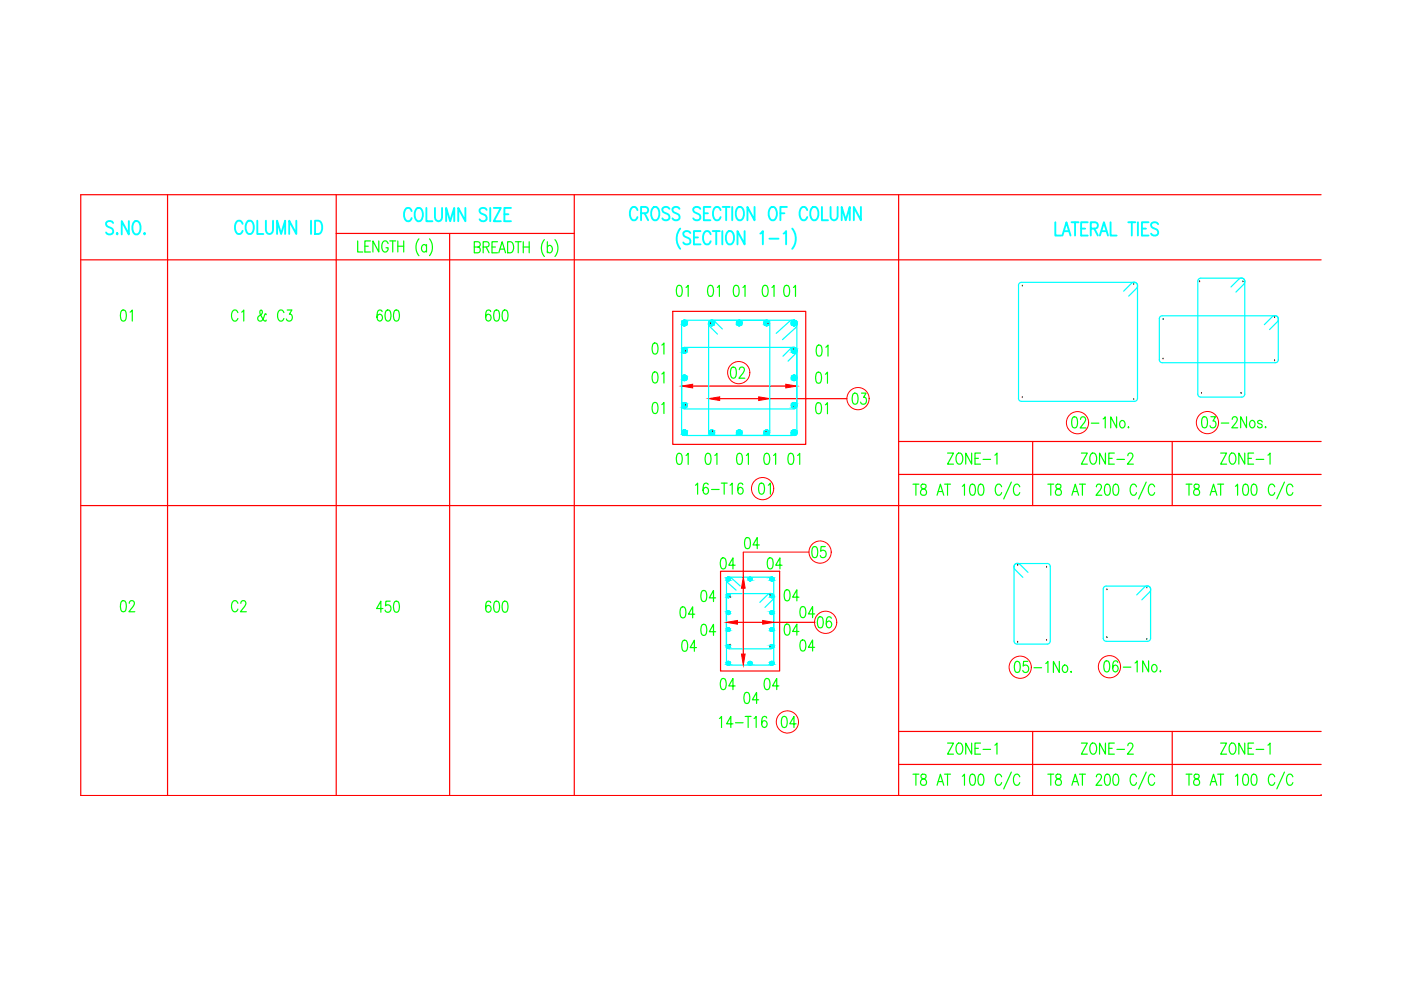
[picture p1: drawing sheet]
<svg xmlns="http://www.w3.org/2000/svg" width="297mm" height="210mm" viewBox="0 0 297 210" stroke-linecap="round" stroke-linejoin="round" font-family="sans-serif">
<defs><g id="words">
<g font-size="6.2" fill="#0ff">
<text x="84.7" y="48">COLUMN SIZE</text>
<text x="132.6" y="48">CROSS SECTION OF COLUMN</text>
<text x="49" y="50.8">COLUMN ID</text>
</g>
<g font-size="5.7" fill="#0f0">
<text x="142.5" y="64.2">01</text>
<text x="149.2" y="64.2">01</text>
<text x="154.5" y="64.2">01</text>
<text x="160.9" y="64.2">01</text>
<text x="172.2" y="76.9">01</text>
<text x="137.2" y="82.6">01</text>
<text x="172.2" y="82.6">01</text>
<text x="137.2" y="88.9">01</text>
<text x="226.5" y="92.1">02</text>
<text x="254" y="92.1">03</text>
<text x="142.5" y="99.8">01</text>
<text x="148.5" y="99.8">01</text>
<text x="155.2" y="99.8">01</text>
<text x="161.2" y="99.8">01</text>
<text x="166.2" y="99.8">01</text>
<text x="159.8" y="106.2">01</text>
<text x="147.8" y="128.8">04</text>
<text x="165.5" y="128.8">04</text>
<text x="143.2" y="132.3">04</text>
<text x="172.5" y="134.4">06</text>
<text x="143.6" y="139.3">04</text>
<text x="168.6" y="139.3">04</text>
<text x="214.1" y="143.9">05</text>
<text x="151.7" y="147.5">04</text>
<text x="161.2" y="147.5">04</text>
<text x="164.7" y="155.6">04</text>
<text x="200" y="161.2">ZONE-1</text>
<text x="228.2" y="161.2">ZONE-2</text>
<text x="257.9" y="161.2">ZONE-1</text>
</g>
<g font-size="5.7" fill="#f00">
<text x="154.2" y="81.5">02</text>
<text x="171.1" y="119.6">05</text>
</g>
<g font-size="5.3" fill="#0f0">
<text x="24.7" y="69.1">01</text>
<text x="48.3" y="69.1">C1 &amp; C3</text>
<text x="79" y="69.1">600</text>
<text x="102" y="69.1">600</text>
<text x="137.2" y="76.2">01</text>
<text x="172.2" y="88.9">01</text>
<text x="179.9" y="86.8">03</text>
<text x="200" y="99.5">ZONE-1</text>
<text x="228.2" y="99.5">ZONE-2</text>
<text x="257.9" y="99.5">ZONE-1</text>
<text x="157" y="117.5">04</text>
<text x="161.9" y="121.7">04</text>
<text x="24.7" y="130.9">02</text>
<text x="48.3" y="130.9">C2</text>
<text x="79" y="130.9">450</text>
<text x="102" y="130.9">600</text>
<text x="147.8" y="135.8">04</text>
<text x="165.5" y="135.8">04</text>
<text x="233.2" y="143.6">06</text>
<text x="237.4" y="143.6">-1No.</text>
<text x="157" y="150.3">04</text>
</g>
<text font-size="5.3" fill="#f00" x="151.7" y="121.7">04</text>
</g></defs>
<!-- layer: S-CON2 -->
<path d="M17.1 55.1h263M35.5 41.3v127.4M71.3 41.3v127.4M71.3 49.5h50.5M95.3 49.5v119.2M121.8 41.3v127.4M190.5 41.3v127.4M280.1 41.3h-263v127.4h263M142.6 66h28.2v28.2h-28.2zM17.1 107.2h263M152.8 121.1h12.5v21.2h-12.5zM280.1 168.7h.1" fill="none" stroke="#f00" stroke-width=".25"/>
<!-- layer: S_TITLE TEXT -->
<g fill="none" stroke="#0ff" stroke-width=".4">
<path d="M24 47.3a.79 .79 0 0 0-.9-.5 .79 .79 0 0 0-.6 .7l.2 .4 .9 .5a.71 .71 0 0 1 .4 .7 .71 .71 0 0 1-.6 .6h-.4l-.5-.4M24.8 49.4v.3zM27.3 46.9v2.8l-1.5-2.8v2.8M28.5 47l.2-.1a1.24 1.24 0 0 1 1.1 1.7 .84 .84 0 0 1-.5 1 .84 .84 0 0 1-1-.3 2.1 2.1 0 0 1 .2-2.3zM30.6 49.4v.3zM144.2 48.5a3.4 3.4 0 0 0 0 4.3M146.4 49.4a.8 .8 0 0 0-.9-.4 .8 .8 0 0 0-.6 .7l.2 .4 .9 .4a.7 .7 0 0 1 .4 .7 .7 .7 0 0 1-.6 .6l-.7-.1-.2-.3M147.1 50.3h.9M148.5 49h-1.4v2.8h1.4M150.7 49.7a.75 .75 0 0 0-.8-.7 .75 .75 0 0 0-.7 .7 1.76 1.76 0 0 0 .5 2.1 .78 .78 0 0 0 1-.7M151.9 49v2.8M153.1 49v2.8"/>
<path d="M154.3 49.1l.2-.1a1.24 1.24 0 0 1 1.1 1.7 .84 .84 0 0 1-.5 1 .84 .84 0 0 1-1-.3 2.09 2.09 0 0 1 .2-2.3zM157.9 49v2.8l-1.5-2.8v2.8M161.2 49.5l.5-.5v2.8M163.1 50.6h2M166.1 49.5l.6-.5v2.8M168 48.5a3.4 3.4 0 0 1 0 4.3M223.7 47.1v2.8h1.3M225.3 49.9l.8-2.8 .9 2.8M225.6 49h1M227.2 47.1h1.5M227.9 47.1v2.8M229.2 48.5h.9"/>
<path d="M230.6 47.1h-1.4v2.8h1.4M231.3 48.5h.9a.68 .68 0 0 0 .6-.7 .68 .68 0 0 0-.6-.7h-.9v2.8M232 48.5l.8 1.4M233.2 49.9l.9-2.8 .8 2.8M233.5 49h1.1M235.5 47.1v2.8h1.2M239.2 47.1h1.5M240 47.1v2.8M241.3 47.1v2.8M242.1 48.5h.9M243.5 47.1h-1.4v2.8h1.4M245.6 47.5a.8 .8 0 0 0-.9-.4 .8 .8 0 0 0-.7 .7l.3 .4 .8 .4a.7 .7 0 0 1 .5 .7 .7 .7 0 0 1-.6 .6l-.7-.1-.3-.3"/>
</g>
<!-- layer: S-ANNO-TEXT-T250 -->
<g fill="none" stroke="#0f0" stroke-width=".25">
<path d="M75.8 51.1v2.3h1.1M77.4 52.2h.7M78.5 51.1h-1.1v2.3h1.1M80.3 51.1v2.3l-1.2-2.3v2.3M82.3 51.6a.63 .63 0 0 0-.6-.5 .63 .63 0 0 0-.7 .5v1.3a.65 .65 0 0 0 .9 .5 .65 .65 0 0 0 .4-.9h-.5M82.6 51.1h1.3M83.3 51.1v2.3M84.3 52.2h1.3M84.3 51.1v2.3M85.6 51.1v2.3M88.8 50.6a2.84 2.84 0 0 0 0 3.6M90.4 52.2l-.1-.2a.76 .76 0 0 0-1 .5 .76 .76 0 0 0 .5 .9h.3l.3-.3"/>
<path d="M90.4 51.9v1.5M91.1 50.6a2.84 2.84 0 0 1 0 3.6M100.6 52.4h.8a.57 .57 0 0 0 .4-.6 .57 .57 0 0 0-.4-.5h-.8v2.3h.8a.63 .63 0 0 0 .4-.6 .63 .63 0 0 0-.4-.6M102.4 52.4h.8a.57 .57 0 0 0 .5-.6 .57 .57 0 0 0-.5-.5h-.8v2.3M103.1 52.4l.6 1.2M104.3 52.4h.7M105.5 51.3h-1.2v2.3h1.2M105.8 53.6l.7-2.3 .7 2.3M106 52.8h.9M107.6 51.3h.7a1.38 1.38 0 0 1 0 2.3h-.7zM109.2 51.3h1.3M109.9 51.3v2.3"/>
<path d="M110.9 52.4h1.3M110.9 51.3v2.3M112.2 51.3v2.3M115.4 50.8a2.84 2.84 0 0 0 0 3.6M116 52.4l.2-.2a.75 .75 0 0 1 .9 .3 .75 .75 0 0 1-.3 1 .5 .5 0 0 1-.8-.2M116 51.3v2.3M117.7 50.8a2.84 2.84 0 0 1 0 3.6M168.2 60.9l.5-.4v2.4M233.9 88.8l.4-.4v2.3M236.7 88.4v2.3l-1.2-2.3v2.3M237.6 89.3a.5 .5 0 0 1 .8 .2 .72 .72 0 0 1 .1 .9 .72 .72 0 0 1-.9 .2 .94 .94 0 0 1 0-1.3zM239.3 90.5v.2z"/>
<path d="M261.3 88.9l.3-.5h.4l.2 .2a.87 .87 0 0 1-.1 1l-.9 1.1h1.2M264.3 88.4v2.3l-1.3-2.3v2.3M265.2 89.3a.76 .76 0 0 1 1 .5 .76 .76 0 0 1-.6 .9 .8 .8 0 0 1-.7-.6 .8 .8 0 0 1 .3-.8zM267.6 89.5a.52 .52 0 0 0-.5-.4 .52 .52 0 0 0-.5 .4l.3 .3 .4 .1a.44 .44 0 0 1 .2 .7 .58 .58 0 0 1-.9-.2M268.3 90.5v.2zM147.5 102.9l.4-.5v2.4M150.1 102.8a.5 .5 0 0 0-.8-.3 1.59 1.59 0 0 0 .3 2.3 .69 .69 0 0 0 .6-.8 .69 .69 0 0 0-.9-.6l-.2 .6M150.9 103.8h1.6M152.9 102.4h1.3M153.5 102.4v2.4M154.8 102.9l.4-.5v2.4M157.5 102.8a.51 .51 0 0 0-.8-.3 1.6 1.6 0 0 0 .2 2.3 .69 .69 0 0 0 .7-.8 .69 .69 0 0 0-.9-.6l-.3 .6"/>
<path d="M193.6 102.7h1.2M194.2 102.7v2.3M195.4 102.8a.53 .53 0 0 0 .1 .8 .74 .74 0 0 1 .9 .6 .74 .74 0 0 1-.8 .8 .77 .77 0 0 1-.4-.9 .77 .77 0 0 1 .9-.5 .53 .53 0 0 0 .2-.8l-.3-.1zM198.7 105l.7-2.3 .7 2.3M198.9 104.2h.9M200.3 102.7h1.2M200.9 102.7v2.3M204 103.1l.5-.4v2.3M205.8 102.8l.5-.1a1.4 1.4 0 0 1 .4 1.9l-.2 .3-.4 .1a1.38 1.38 0 0 1-.4-1.9zM207.6 102.8l.5-.1a1.4 1.4 0 0 1 .4 1.9l-.2 .3-.4 .1a1.38 1.38 0 0 1-.5-1.9zM212.4 103.2a.63 .63 0 0 0-.7-.6 .63 .63 0 0 0-.6 .6v1.2a.63 .63 0 0 0 .6 .6 .63 .63 0 0 0 .7-.6M214.4 102.2l-1.6 3.6"/>
<path d="M216.2 103.2a.69 .69 0 0 0-.8-.5 .69 .69 0 0 0-.5 .9v.5a.69 .69 0 0 0 .5 .9 .69 .69 0 0 0 .8-.6M222.2 102.7h1.2M222.8 102.7v2.3M224 102.8a.53 .53 0 0 0 .1 .8 .74 .74 0 0 1 .9 .6 .74 .74 0 0 1-.8 .8 .77 .77 0 0 1-.4-.9 .77 .77 0 0 1 .9-.5 .53 .53 0 0 0 .1-.8l-.2-.1zM227.3 105l.7-2.3 .7 2.3M227.5 104.2h.9M228.9 102.7h1.2M229.5 102.7v2.3M232.5 103.2v-.3l.3-.2h.4l.2 .2a.88 .88 0 0 1-.1 1l-.9 1.1h1.2M234.4 102.8l.5-.1a1.4 1.4 0 0 1 .4 1.9l-.2 .3-.4 .1a1.38 1.38 0 0 1-.5-1.9zM236.2 102.8l.5-.1a1.4 1.4 0 0 1 .4 1.9l-.2 .3-.4 .1a1.38 1.38 0 0 1-.5-1.9zM241 103.2a.63 .63 0 0 0-.7-.6 .63 .63 0 0 0-.6 .6v1.2a.63 .63 0 0 0 .6 .6 .63 .63 0 0 0 .7-.6"/>
<path d="M243 102.2l-1.6 3.6M244.8 103.2a.69 .69 0 0 0-.8-.5 .69 .69 0 0 0-.5 .9v.5a.69 .69 0 0 0 .5 .9 .69 .69 0 0 0 .8-.6M251.5 102.7h1.2M252.1 102.7v2.3M253.3 102.8a.53 .53 0 0 0 .1 .8 .74 .74 0 0 1 .9 .6 .74 .74 0 0 1-.8 .8 .77 .77 0 0 1-.4-.9 .77 .77 0 0 1 .9-.5 .53 .53 0 0 0 .2-.8l-.3-.1zM256.6 105l.7-2.3 .7 2.3M256.8 104.2h.9M258.2 102.7h1.2M258.8 102.7v2.3M261.9 103.1l.5-.4v2.3M263.7 102.8l.5-.1a1.4 1.4 0 0 1 .4 1.9l-.2 .3-.4 .1a1.38 1.38 0 0 1-.4-1.9zM265.5 102.8l.5-.1a1.4 1.4 0 0 1 .4 1.9l-.2 .3-.4 .1a1.38 1.38 0 0 1-.5-1.9z"/>
<path d="M270.3 103.2a.63 .63 0 0 0-.7-.6 .63 .63 0 0 0-.6 .6v1.2a.63 .63 0 0 0 .6 .6 .63 .63 0 0 0 .7-.6M272.3 102.2l-1.6 3.6M274.1 103.2a.69 .69 0 0 0-.8-.5 .69 .69 0 0 0-.5 .9v.5a.69 .69 0 0 0 .5 .9 .69 .69 0 0 0 .8-.6M169.9 128.7l.4-.1a1.38 1.38 0 0 1 .5 1.9l-.2 .3-.5 .2a1.38 1.38 0 0 1-.4-2zM152.5 152.3l.5-.4v2.3M155.4 153.5h-1.3l.8-1.6v2.3M155.9 153.2h1.7M158.6 151.9v2.3M159.9 152.3l.4-.4v2.3M162.6 152.2l-.1-.2-.5-.1a1.25 1.25 0 0 0-.5 1.6l.3 .6a.66 .66 0 0 0 .9-.6 .66 .66 0 0 0-.9-.6l-.3 .6M221.7 140.7l.5-.5v2.4M224.6 140.2v2.4l-1.3-2.4v2.4"/>
<path d="M225.5 141.1a.76 .76 0 0 1 1 .5 .76 .76 0 0 1-.6 1 .8 .8 0 0 1-.7-.6 .8 .8 0 0 1 .3-.9zM227.1 142.4v.2zM193.6 164.1h1.2M194.2 164.1v2.4M195.4 164.3a.53 .53 0 0 0 .1 .7 .74 .74 0 0 1 .9 .7 .74 .74 0 0 1-.8 .8 .77 .77 0 0 1-.4-.9 .77 .77 0 0 1 .9-.6 .53 .53 0 0 0 .2-.7l-.3-.2zM198.7 166.5l.7-2.4 .7 2.4M198.9 165.7h.9M200.3 164.1h1.2M200.9 164.1v2.4M204 164.6l.5-.5v2.4M205.8 164.3l.5-.2a1.38 1.38 0 0 1 .4 1.9l-.2 .4-.4 .1a1.38 1.38 0 0 1-.4-1.9zM207.6 164.3l.5-.2a1.38 1.38 0 0 1 .4 1.9l-.2 .4-.4 .1a1.38 1.38 0 0 1-.5-1.9z"/>
<path d="M212.4 164.7a.63 .63 0 0 0-.7-.6 .63 .63 0 0 0-.6 .6v1.2a.63 .63 0 0 0 .6 .6 .63 .63 0 0 0 .7-.6M214.4 163.7l-1.6 3.6M216.2 164.7a.69 .69 0 0 0-.8-.5 .69 .69 0 0 0-.5 .8v.6a.69 .69 0 0 0 .5 .9 .69 .69 0 0 0 .8-.6M222.2 164.1h1.2M222.8 164.1v2.4M224 164.3a.53 .53 0 0 0 .1 .7 .74 .74 0 0 1 .9 .7 .74 .74 0 0 1-.8 .8 .77 .77 0 0 1-.4-.9 .77 .77 0 0 1 .9-.6 .53 .53 0 0 0 .1-.7l-.2-.2zM227.3 166.5l.7-2.4 .7 2.4M227.5 165.7h.9M228.9 164.1h1.2M229.5 164.1v2.4M232.5 164.7v-.3l.3-.3h.4l.2 .3a.86 .86 0 0 1-.1 1l-.9 1.1h1.2M234.4 164.3l.5-.2a1.38 1.38 0 0 1 .4 1.9l-.2 .4-.4 .1a1.38 1.38 0 0 1-.5-1.9z"/>
<path d="M236.2 164.3l.5-.2a1.38 1.38 0 0 1 .4 1.9l-.2 .4-.4 .1a1.38 1.38 0 0 1-.5-1.9zM241 164.7a.63 .63 0 0 0-.7-.6 .63 .63 0 0 0-.6 .6v1.2a.63 .63 0 0 0 .6 .6 .63 .63 0 0 0 .7-.6M243 163.7l-1.6 3.6M244.8 164.7a.69 .69 0 0 0-.8-.5 .69 .69 0 0 0-.5 .8v.6a.69 .69 0 0 0 .5 .9 .69 .69 0 0 0 .8-.6M251.5 164.1h1.2M252.1 164.1v2.4M253.3 164.3a.53 .53 0 0 0 .1 .7 .74 .74 0 0 1 .9 .7 .74 .74 0 0 1-.8 .8 .77 .77 0 0 1-.4-.9 .77 .77 0 0 1 .9-.6 .53 .53 0 0 0 .2-.7l-.3-.2zM256.6 166.5l.7-2.4 .7 2.4M256.8 165.7h.9M258.2 164.1h1.2M258.8 164.1v2.4M261.9 164.6l.5-.5v2.4"/>
<path d="M263.7 164.3l.5-.2a1.38 1.38 0 0 1 .4 1.9l-.2 .4-.4 .1a1.38 1.38 0 0 1-.4-1.9zM265.5 164.3l.5-.2a1.38 1.38 0 0 1 .4 1.9l-.2 .4-.4 .1a1.38 1.38 0 0 1-.5-1.9zM270.3 164.7a.63 .63 0 0 0-.7-.6 .63 .63 0 0 0-.6 .6v1.2a.63 .63 0 0 0 .6 .6 .63 .63 0 0 0 .7-.6M272.3 163.7l-1.6 3.6M274.1 164.7a.69 .69 0 0 0-.8-.5 .69 .69 0 0 0-.5 .8v.6a.69 .69 0 0 0 .5 .9 .69 .69 0 0 0 .8-.6"/>
</g>
<!-- layer: MISC -->
<path d="M190.5 93.6h89.6M218.9 93.6v13.6M248.5 93.6v13.6M190.5 100.6h89.6M190.5 155.1h89.6M218.9 155.1v13.6M248.5 155.1v13.6M190.5 162.1h89.6" fill="none" stroke="#f00" stroke-width=".25"/>
<!-- layer: S-REIN -->
<g fill="none" stroke="#0ff" stroke-width=".25">
<path d="M240 60a.76 .76 0 0 1 1 .1 .76 .76 0 0 1 0 .9M240 60l-1.8 1.7M254.1 59.2l.5-.2h8.7a.63 .63 0 0 1 .6 .6v24a.63 .63 0 0 1-.6 .6h-8.7a.63 .63 0 0 1-.6-.6v-24zM144.8 68.2l.7-.3h22.5a.94 .94 0 0 1 .9 .9v22.6a.96 .96 0 0 1-.9 .9h-22.6a.94 .94 0 0 1-.9-.9v-22.6zM145.2 73.6a.63 .63 0 0 0-.7 .7v11.8a.63 .63 0 0 0 .7 .6h23.1a.63 .63 0 0 0 .6-.6M145.2 73.7h23.1M150.3 69.1l1.8 1.7M150.3 69.1a.76 .76 0 0 1 .1-1 .76 .76 0 0 1 1-.1l1.8 1.8M150.9 67.9a.61 .61 0 0 0-.7 .6v23.2a.63 .63 0 0 0 .7 .6M162.6 67.9a.65 .65 0 0 1 .6 .6v23.2a.63 .63 0 0 1-.6 .6M164.6 70.7l2.8-2.5a.94 .94 0 0 1 1.3 0 .94 .94 0 0 1 0 1.3l-2.8 2.5M166 75.5l1.8-1.7a.76 .76 0 0 1 1 0 .76 .76 0 0 1 0 1l-1.7 1.8"/>
<path d="M168.3 73.6a.63 .63 0 0 1 .6 .7M216.1 60.1l.5-.2h23.9a.63 .63 0 0 1 .7 .6v24a.63 .63 0 0 1-.7 .6h-23.9a.61 .61 0 0 1-.7-.6v-24zM241 61.1l-1.7 1.7M246 67.1l.4-.2h24a.63 .63 0 0 1 .6 .7v8.7a.63 .63 0 0 1-.6 .6h-24a.61 .61 0 0 1-.6-.6v-8.7zM261 60.8l1.7-1.7a.76 .76 0 0 1 1 .1 .76 .76 0 0 1 .1 1l-1.8 1.7M268.1 68.8l1.7-1.7a.76 .76 0 0 1 1 0 .76 .76 0 0 1 .1 1l-1.7 1.8M215.2 119.7l.4-.2h6.4a.63 .63 0 0 1 .7 .6v15.8a.63 .63 0 0 1-.7 .7h-6.4a.63 .63 0 0 1-.6-.7v-15.8zM216.2 119.6a.76 .76 0 0 0-1 .1 .76 .76 0 0 0-.1 1M216.2 119.6l1.7 1.8M154 123v17.4a.63 .63 0 0 0 .6 .6h8.8a.63 .63 0 0 0 .6-.6v-17.4M154.2 123.4l1.9 1.7M154.6 125.9h8.8a.63 .63 0 0 1 .6 .6"/>
<path d="M154.7 122.4h8.7M155.1 122.6l1.8 1.6M162.9 126a.76 .76 0 0 1 1 0 .76 .76 0 0 1 0 1M162.9 126l-1.8 1.7M163.9 127l-1.7 1.8M164 136.9a.63 .63 0 0 1-.6 .7h-8.8M215.1 120.7l1.8 1.7M234.1 124.4l.4-.1h8.8a.63 .63 0 0 1 .6 .6v10.4a.65 .65 0 0 1-.6 .7h-8.8a.63 .63 0 0 1-.6-.7v-10.4zM242.8 124.4l-1.8 1.7M242.8 124.4a.76 .76 0 0 1 1 .1 .76 .76 0 0 1 0 .9l-1.7 1.8"/>
<circle cx="145.1" cy="74.3" r=".59"/>
<circle cx="145.1" cy="68.5" r=".59"/>
<circle cx="150.9" cy="68.5" r=".59"/>
<circle cx="156.7" cy="68.5" r=".59"/>
<circle cx="162.5" cy="68.5" r=".59"/>
<circle cx="168.4" cy="68.5" r=".59"/>
<circle cx="168.4" cy="74.3" r=".59"/>
<circle cx="145.1" cy="91.7" r=".59"/>
<circle cx="145.1" cy="85.9" r=".59"/>
<circle cx="145.1" cy="80.1" r=".59"/>
<circle cx="150.9" cy="91.7" r=".59"/>
<circle cx="156.7" cy="91.7" r=".59"/>
<circle cx="162.5" cy="91.7" r=".59"/>
<circle cx="168.4" cy="80.1" r=".59"/>
<circle cx="168.4" cy="91.7" r=".59"/>
<circle cx="168.4" cy="85.9" r=".59"/>
<circle cx="159" cy="122.8" r=".4"/>
<circle cx="163.7" cy="126.3" r=".4"/>
<circle cx="163.7" cy="129.9" r=".4"/>
<circle cx="163.7" cy="133.5" r=".4"/>
<circle cx="163.7" cy="137" r=".4"/>
<circle cx="154.4" cy="140.6" r=".4"/>
<circle cx="159" cy="140.6" r=".4"/>
<circle cx="163.7" cy="140.6" r=".4"/>
</g>
<!-- layer: 0 -->
<g fill="none" stroke="#000" stroke-width=".21">
<path d="M254.4 59.8h.1M263.5 59.8h.1M145.3 74.4h.1M150.6 68.7h.1M162.8 68.7h.1M168.2 74h.1M216.7 60.6h.1M240.4 60.3h.1M246.6 76.1h.1M246.6 67.7h.1M270.2 76.5h.1M270.2 67.3h.1"/>
<path d="M145.3 85.9h.1M151 91.5h.1M162.4 91.5h.1M168.2 86.3h.1M216.7 84.3h.1M240.4 84.7h.1M254.7 83.4h.1M263.1 83.4h.1M215.8 119.9h.1M163.3 137.2h.1M163.3 126.3h.1M215.8 136.2h.1"/>
<path d="M221.9 135.8h.1M221.9 120.3h.1M234.7 135.2h.1M234.7 125h.1M243.2 135.6h.1M243.2 124.7h.1"/>
</g>
<!-- layer: S-ANNO-DIMS -->
<path d="M146.9 81.9h19.7M152.6 84.5h8.3M163.2 84.5h16.4M156.4 131.9h5.3M157.6 124.7v14M164 131.9h8.8" fill="none" stroke="#f00" stroke-width=".25"/>
<g fill="#f00" stroke="#f00" stroke-width=".21">
<path d="M144.5 81.9l2.4-.4v.8z"/>
<path d="M166.6 81.5l2.3 .4-2.3 .4z"/>
<path d="M150.2 84.5l2.4-.4v.8z"/>
<path d="M160.9 84.1l2.3 .4-2.3 .4z"/>
<path d="M157.2 138.7h.8l-.4 2.3z"/>
<path d="M157.6 122.4l.4 2.3h-.8z"/>
<path d="M154 131.9l2.4-.3v.7z"/>
<path d="M161.7 131.6l2.3 .3-2.3 .4z"/>
</g>
<!-- layer: S-REIN -->
<g fill="#0ff" stroke="#0ff" stroke-width=".21">
<path d="M145.1 67.9h.2zM144.9 67.9h.4z"/>
<path d="M144.9 67.9l.5 .1zM144.8 68h.6z"/>
<path d="M144.8 68h.7zM144.7 68h.8z"/>
<path d="M144.7 68l.8 .1zM144.7 68.1h.8z"/>
<path d="M144.7 68.1l.9 .1zM144.7 68.1l.9 .1h-1z"/>
<path d="M144.6 68.2l1 .1zM144.6 68.2l1 .1h-1z"/>
<path d="M144.6 68.3l1.1 .1zM144.6 68.3l1.1 .1z"/>
<path d="M144.5 68.4l1.2 .1v-.1zM144.5 68.4l1.2 .1h-1.2z"/>
<path d="M144.5 68.5h1.2zM144.5 68.5l1.2 .1z"/>
<path d="M144.5 68.6h1.2zM144.5 68.6l1.1 .1z"/>
<path d="M144.6 68.7h1zM144.6 68.7l1 .1z"/>
<path d="M144.6 68.8h1zM144.6 68.8l.9 .1z"/>
<path d="M144.7 68.9h.8zM144.7 68.9l.8 .1z"/>
<path d="M144.7 69h.8zM144.7 69h.7z"/>
<path d="M144.8 69h.6zM144.8 69l.5 .1z"/>
<path d="M144.9 69.1h.4zM144.9 69.1h.3z"/>
<path d="M150.9 67.9h.2zM150.8 67.9h.3z"/>
<path d="M150.8 67.9l.4 .1zM150.7 68h.5z"/>
<path d="M150.7 68h.6zM150.6 68h.7z"/>
<path d="M150.6 68l.7 .1zM150.5 68.1h.8z"/>
<path d="M150.5 68.1l.9 .1zM150.5 68.1l.9 .1z"/>
<path d="M150.4 68.2l1.1 .1zM150.4 68.2l1.1 .1h-1.1z"/>
<path d="M150.4 68.3l1.1 .1zM150.4 68.3l1.1 .1z"/>
<path d="M150.3 68.4l1.2 .1v-.1zM150.3 68.4l1.2 .1h-1.2z"/>
<path d="M150.3 68.5h1.2zM150.3 68.5l1.2 .1z"/>
<path d="M150.3 68.6h1.2zM150.3 68.6l1.2 .1z"/>
<path d="M150.4 68.7h1.1zM150.4 68.7l1 .1z"/>
<path d="M150.4 68.8h1zM150.4 68.8l.9 .1z"/>
<path d="M150.5 68.9h.8zM150.5 68.9l.8 .1z"/>
<path d="M150.6 69h.7zM150.6 69h.6z"/>
<path d="M150.7 69h.5zM150.7 69l.4 .1z"/>
<path d="M150.8 69.1h.3zM150.8 69.1h.2z"/>
<path d="M156.7 67.9h.2zM156.6 67.9h.3z"/>
<path d="M156.6 67.9l.4 .1zM156.5 68h.5z"/>
<path d="M156.5 68h.6zM156.4 68h.7z"/>
<path d="M156.4 68l.8 .1zM156.3 68.1h.9z"/>
<path d="M156.3 68.1l.9 .1zM156.3 68.1l.9 .1h-1z"/>
<path d="M156.2 68.2l1.1 .1zM156.2 68.2l1.1 .1h-1.1z"/>
<path d="M156.2 68.3l1.1 .1zM156.2 68.3l1.1 .1z"/>
<path d="M156.2 68.4l1.1 .1v-.1zM156.2 68.4l1.1 .1h-1.2z"/>
<path d="M156.1 68.5h1.2zM156.1 68.5l1.2 .1z"/>
<path d="M156.2 68.6h1.1zM156.2 68.6l1.1 .1z"/>
<path d="M156.2 68.7h1.1zM156.2 68.7l1 .1z"/>
<path d="M156.2 68.8h1zM156.2 68.8l1 .1z"/>
<path d="M156.3 68.9h.9zM156.3 68.9l.8 .1z"/>
<path d="M156.4 69h.7zM156.4 69h.6z"/>
<path d="M156.5 69h.5zM156.5 69l.4 .1z"/>
<path d="M156.6 69.1h.3zM156.6 69.1h.2z"/>
<path d="M162.5 67.9h.2zM162.4 67.9h.3z"/>
<path d="M162.4 67.9l.4 .1zM162.3 68h.5z"/>
<path d="M162.3 68h.6zM162.2 68h.7z"/>
<path d="M162.2 68l.8 .1zM162.1 68.1h.9z"/>
<path d="M162.1 68.1l.9 .1zM162.1 68.1l.9 .1z"/>
<path d="M162 68.2l1.1 .1zM162 68.2l1.1 .1h-1.1z"/>
<path d="M162 68.3l1.1 .1zM162 68.3l1.1 .1z"/>
<path d="M162 68.4l1.1 .1v-.1zM162 68.4l1.1 .1h-1.1z"/>
<path d="M162 68.5h1.1zM162 68.5l1.1 .1z"/>
<path d="M162 68.6h1.1zM162 68.6l1.1 .1z"/>
<path d="M162 68.7h1.1zM162 68.7l1 .1z"/>
<path d="M162 68.8h1zM162 68.8l1 .1z"/>
<path d="M162.1 68.9h.9zM162.1 68.9l.8 .1z"/>
<path d="M162.2 69h.7zM162.2 69h.6z"/>
<path d="M162.3 69h.5zM162.3 69l.4 .1z"/>
<path d="M162.4 69.1h.3zM162.4 69.1h.2z"/>
<path d="M168.3 67.9h.2zM168.2 67.9h.3z"/>
<path d="M168.2 67.9l.4 .1zM168.1 68h.5z"/>
<path d="M168.1 68h.6zM168 68h.7z"/>
<path d="M168 68l.8 .1zM167.9 68.1h.9z"/>
<path d="M167.9 68.1l1 .1zM167.9 68.1l1 .1h-1z"/>
<path d="M167.9 68.2l1 .1zM167.9 68.2l1 .1h-1.1z"/>
<path d="M167.8 68.3l1.1 .1zM167.8 68.3l1.1 .1z"/>
<path d="M167.8 68.4l1.1 .1v-.1zM167.8 68.4l1.1 .1h-1.1z"/>
<path d="M167.8 68.5h1.1zM167.8 68.5l1.1 .1z"/>
<path d="M167.8 68.6h1.1zM167.8 68.6l1.1 .1z"/>
<path d="M167.8 68.7h1.1zM167.8 68.7l1.1 .1z"/>
<path d="M167.9 68.8h1zM167.9 68.8l.9 .1z"/>
<path d="M167.9 68.9h.9zM167.9 68.9l.8 .1z"/>
<path d="M168 69h.7zM168 69h.6z"/>
<path d="M168.1 69h.5zM168.1 69l.4 .1z"/>
<path d="M168.2 69.1h.3zM168.2 69.1h.2z"/>
<path d="M145.1 91.2h.2zM144.9 91.2h.4z"/>
<path d="M144.9 91.2h.5zM144.8 91.2h.6z"/>
<path d="M144.8 91.2l.7 .1zM144.7 91.3h.8z"/>
<path d="M144.7 91.3l.8 .1zM144.7 91.4h.8z"/>
<path d="M144.7 91.4h.9zM144.7 91.4h.9h-1z"/>
<path d="M144.6 91.4l1 .1zM144.6 91.4l1 .1z"/>
<path d="M144.6 91.5l1.1 .1zM144.6 91.5l1.1 .1h-1.2z"/>
<path d="M144.5 91.6l1.2 .1zM144.5 91.6l1.2 .1h-1.2z"/>
<path d="M144.5 91.7l1.2 .2v-.2zM144.5 91.7l1.2 .2h-1.2z"/>
<path d="M144.5 91.9h1.2zM144.5 91.9l1.1 .1z"/>
<path d="M144.6 92h1zM144.6 92l1 .1z"/>
<path d="M144.6 92.1h1zM144.6 92.1h.9z"/>
<path d="M144.7 92.1h.8zM144.7 92.1l.8 .1z"/>
<path d="M144.7 92.2h.8zM144.7 92.2l.7 .1z"/>
<path d="M144.8 92.3h.6zM144.8 92.3h.5z"/>
<path d="M144.9 92.3h.4zM144.9 92.3h.3z"/>
<path d="M150.9 91.2h.2zM150.8 91.2h.3z"/>
<path d="M150.8 91.2h.4zM150.7 91.2h.5z"/>
<path d="M150.7 91.2l.6 .1zM150.6 91.3h.7z"/>
<path d="M150.6 91.3l.7 .1zM150.5 91.4h.8z"/>
<path d="M150.5 91.4h.9zM150.5 91.4h.9z"/>
<path d="M150.4 91.4l1.1 .1zM150.4 91.4l1.1 .1h-1.1z"/>
<path d="M150.4 91.5l1.1 .1zM150.4 91.5l1.1 .1h-1.2z"/>
<path d="M150.3 91.6l1.2 .1zM150.3 91.6l1.2 .1h-1.2z"/>
<path d="M150.3 91.7l1.2 .2v-.2zM150.3 91.7l1.2 .2h-1.2z"/>
<path d="M150.3 91.9h1.2zM150.3 91.9l1.2 .1z"/>
<path d="M150.4 92h1.1zM150.4 92l1 .1z"/>
<path d="M150.4 92.1h1zM150.4 92.1h.9z"/>
<path d="M150.5 92.1h.8zM150.5 92.1l.8 .1z"/>
<path d="M150.6 92.2h.7zM150.6 92.2l.6 .1z"/>
<path d="M150.7 92.3h.5zM150.7 92.3h.4z"/>
<path d="M150.8 92.3h.3zM150.8 92.3h.2z"/>
<path d="M156.7 91.2h.2zM156.6 91.2h.3z"/>
<path d="M156.6 91.2h.4zM156.5 91.2h.5z"/>
<path d="M156.5 91.2l.6 .1zM156.4 91.3h.7z"/>
<path d="M156.4 91.3l.8 .1zM156.3 91.4h.9z"/>
<path d="M156.3 91.4h.9zM156.3 91.4h.9h-1z"/>
<path d="M156.2 91.4l1.1 .1zM156.2 91.4l1.1 .1z"/>
<path d="M156.2 91.5l1.1 .1zM156.2 91.5l1.1 .1h-1.1z"/>
<path d="M156.2 91.6l1.1 .1zM156.2 91.6l1.1 .1h-1.2z"/>
<path d="M156.1 91.7l1.2 .2v-.2zM156.1 91.7l1.2 .2h-1.1z"/>
<path d="M156.2 91.9h1.1zM156.2 91.9l1.1 .1z"/>
<path d="M156.2 92h1.1zM156.2 92l1 .1z"/>
<path d="M156.2 92.1h1zM156.2 92.1h1z"/>
<path d="M156.3 92.1h.9zM156.3 92.1l.8 .1z"/>
<path d="M156.4 92.2h.7zM156.4 92.2l.6 .1z"/>
<path d="M156.5 92.3h.5zM156.5 92.3h.4z"/>
<path d="M156.6 92.3h.3zM156.6 92.3h.2z"/>
<path d="M162.5 91.2h.2zM162.4 91.2h.3z"/>
<path d="M162.4 91.2h.4zM162.3 91.2h.5z"/>
<path d="M162.3 91.2l.6 .1zM162.2 91.3h.7z"/>
<path d="M162.2 91.3l.8 .1zM162.1 91.4h.9z"/>
<path d="M162.1 91.4h.9zM162.1 91.4h.9z"/>
<path d="M162 91.4l1.1 .1zM162 91.4l1.1 .1h-1.1z"/>
<path d="M162 91.5l1.1 .1zM162 91.5l1.1 .1h-1.1z"/>
<path d="M162 91.6l1.1 .1zM162 91.6l1.1 .1h-1.1z"/>
<path d="M162 91.7l1.1 .2v-.2zM162 91.7l1.1 .2h-1.1z"/>
<path d="M162 91.9h1.1zM162 91.9l1.1 .1z"/>
<path d="M162 92h1.1zM162 92l1 .1z"/>
<path d="M162 92.1h1zM162 92.1h1z"/>
<path d="M162.1 92.1h.9zM162.1 92.1l.8 .1z"/>
<path d="M162.2 92.2h.7zM162.2 92.2l.6 .1z"/>
<path d="M162.3 92.3h.5zM162.3 92.3h.4z"/>
<path d="M162.4 92.3h.3zM162.4 92.3h.2z"/>
<path d="M168.3 91.2h.2zM168.2 91.2h.3z"/>
<path d="M168.2 91.2h.4zM168.1 91.2h.5z"/>
<path d="M168.1 91.2l.6 .1zM168 91.3h.7z"/>
<path d="M168 91.3l.8 .1zM168 91.3l.8 .1z"/>
<path d="M167.9 91.4h1zM167.9 91.4h1h-1z"/>
<path d="M167.9 91.4l1 .1zM167.9 91.4l1 .1z"/>
<path d="M167.8 91.5l1.1 .1zM167.8 91.5l1.1 .1h-1.1z"/>
<path d="M167.8 91.6l1.1 .1zM167.8 91.6l1.1 .1h-1.1z"/>
<path d="M167.8 91.7l1.1 .2v-.2zM167.8 91.7l1.1 .2h-1.1z"/>
<path d="M167.8 91.9h1.1zM167.8 91.9l1.1 .1z"/>
<path d="M167.8 92h1.1zM167.8 92l1.1 .1z"/>
<path d="M167.9 92.1h1zM167.9 92.1h.9z"/>
<path d="M167.9 92.1h.9zM167.9 92.1l.8 .1z"/>
<path d="M168 92.2h.7zM168 92.2l.6 .1z"/>
<path d="M168.1 92.3h.5zM168.1 92.3h.4z"/>
<path d="M168.2 92.3h.3zM168.2 92.3h.2z"/>
<path d="M145.1 67.9h.2zM144.9 67.9h.4z"/>
<path d="M144.9 67.9l.5 .1zM144.8 68h.6z"/>
<path d="M144.8 68h.7zM144.7 68h.8z"/>
<path d="M144.7 68l.8 .1zM144.7 68.1h.8z"/>
<path d="M144.7 68.1l.9 .1zM144.7 68.1l.9 .1h-1z"/>
<path d="M144.6 68.2l1 .1zM144.6 68.2l1 .1h-1z"/>
<path d="M144.6 68.3l1.1 .1zM144.6 68.3l1.1 .1z"/>
<path d="M144.5 68.4l1.2 .1v-.1zM144.5 68.4l1.2 .1h-1.2z"/>
<path d="M144.5 68.5h1.2zM144.5 68.5l1.2 .1z"/>
<path d="M144.5 68.6h1.2zM144.5 68.6l1.1 .1z"/>
<path d="M144.6 68.7h1zM144.6 68.7l1 .1z"/>
<path d="M144.6 68.8h1zM144.6 68.8l.9 .1z"/>
<path d="M144.7 68.9h.8zM144.7 68.9l.8 .1z"/>
<path d="M144.7 69h.8zM144.7 69h.7z"/>
<path d="M144.8 69h.6zM144.8 69l.5 .1z"/>
<path d="M144.9 69.1h.4zM144.9 69.1h.3z"/>
<path d="M145.1 73.7h.2zM144.9 73.7h.4z"/>
<path d="M144.9 73.7l.5 .1zM144.8 73.8h.6z"/>
<path d="M144.8 73.8h.7zM144.7 73.8h.8z"/>
<path d="M144.7 73.8l.8 .1zM144.7 73.8l.8 .1z"/>
<path d="M144.7 73.9l.9 .1zM144.7 73.9l.9 .1h-1z"/>
<path d="M144.6 74l1 .1zM144.6 74l1 .1z"/>
<path d="M144.6 74.1l1.1 .1zM144.6 74.1l1.1 .1h-1.2z"/>
<path d="M144.5 74.2l1.2 .1zM144.5 74.2l1.2 .1h-1.2z"/>
<path d="M144.5 74.3h1.2zM144.5 74.3l1.2 .1z"/>
<path d="M144.5 74.4h1.2zM144.5 74.4l1.1 .1z"/>
<path d="M144.6 74.5h1zM144.6 74.5l1 .1z"/>
<path d="M144.6 74.6h1zM144.6 74.6l.9 .1z"/>
<path d="M144.7 74.7h.8zM144.7 74.7l.8 .1z"/>
<path d="M144.7 74.8h.8zM144.7 74.8h.7z"/>
<path d="M144.8 74.8h.6zM144.8 74.8l.5 .1z"/>
<path d="M144.9 74.9h.4zM144.9 74.9h.3z"/>
<path d="M145.1 79.5l.2 .1zM144.9 79.6h.4z"/>
<path d="M144.9 79.6h.5zM144.8 79.6h.6z"/>
<path d="M144.8 79.6h.7zM144.7 79.6h.8z"/>
<path d="M144.7 79.6l.8 .1zM144.7 79.7h.8z"/>
<path d="M144.7 79.7l.9 .1zM144.7 79.7l.9 .1h-1z"/>
<path d="M144.6 79.8l1 .1zM144.6 79.8l1 .1z"/>
<path d="M144.6 79.9l1.1 .1zM144.6 79.9l1.1 .1h-1.2z"/>
<path d="M144.5 80l1.2 .1v-.1zM144.5 80l1.2 .1h-1.2z"/>
<path d="M144.5 80.1h1.2zM144.5 80.1l1.2 .1z"/>
<path d="M144.5 80.2h1.2zM144.5 80.2l1.1 .1z"/>
<path d="M144.6 80.3h1zM144.6 80.3l1 .1z"/>
<path d="M144.6 80.4h1zM144.6 80.4l.9 .1z"/>
<path d="M144.7 80.5h.8zM144.7 80.5l.8 .1z"/>
<path d="M144.7 80.6h.8zM144.7 80.6h.7z"/>
<path d="M144.8 80.6h.6zM144.8 80.6l.5 .1z"/>
<path d="M144.9 80.7h.4zM144.9 80.7h.3z"/>
<path d="M145.1 85.4h.2zM144.9 85.4h.4z"/>
<path d="M144.9 85.4h.5zM144.8 85.4h.6z"/>
<path d="M144.8 85.4l.7 .1zM144.7 85.5h.8z"/>
<path d="M144.7 85.5h.8zM144.7 85.5h.8z"/>
<path d="M144.7 85.5l.9 .1zM144.7 85.5l.9 .1h-1z"/>
<path d="M144.6 85.6l1 .1zM144.6 85.6l1 .1z"/>
<path d="M144.6 85.7l1.1 .1zM144.6 85.7l1.1 .1h-1.2z"/>
<path d="M144.5 85.8l1.2 .1zM144.5 85.8l1.2 .1h-1.2z"/>
<path d="M144.5 85.9h1.2zM144.5 85.9l1.2 .1z"/>
<path d="M144.5 86h1.2zM144.5 86l1.1 .1z"/>
<path d="M144.6 86.1h1zM144.6 86.1l1 .1z"/>
<path d="M144.6 86.2h1zM144.6 86.2l.9 .1z"/>
<path d="M144.7 86.3h.8zM144.7 86.3l.8 .1z"/>
<path d="M144.7 86.4h.8zM144.7 86.4l.7 .1z"/>
<path d="M144.8 86.5h.6zM144.8 86.5h.5z"/>
<path d="M144.9 86.5h.4zM144.9 86.5h.3z"/>
<path d="M145.1 91.2h.2zM144.9 91.2h.4z"/>
<path d="M144.9 91.2h.5zM144.8 91.2h.6z"/>
<path d="M144.8 91.2l.7 .1zM144.7 91.3h.8z"/>
<path d="M144.7 91.3l.8 .1zM144.7 91.4h.8z"/>
<path d="M144.7 91.4h.9zM144.7 91.4h.9h-1z"/>
<path d="M144.6 91.4l1 .1zM144.6 91.4l1 .1z"/>
<path d="M144.6 91.5l1.1 .1zM144.6 91.5l1.1 .1h-1.2z"/>
<path d="M144.5 91.6l1.2 .1zM144.5 91.6l1.2 .1h-1.2z"/>
<path d="M144.5 91.7l1.2 .2v-.2zM144.5 91.7l1.2 .2h-1.2z"/>
<path d="M144.5 91.9h1.2zM144.5 91.9l1.1 .1z"/>
<path d="M144.6 92h1zM144.6 92l1 .1z"/>
<path d="M144.6 92.1h1zM144.6 92.1h.9z"/>
<path d="M144.7 92.1h.8zM144.7 92.1l.8 .1z"/>
<path d="M144.7 92.2h.8zM144.7 92.2l.7 .1z"/>
<path d="M144.8 92.3h.6zM144.8 92.3h.5z"/>
<path d="M144.9 92.3h.4zM144.9 92.3h.3z"/>
<path d="M168.3 67.9h.2zM168.2 67.9h.3z"/>
<path d="M168.2 67.9l.4 .1zM168.1 68h.5z"/>
<path d="M168.1 68h.6zM168 68h.7z"/>
<path d="M168 68l.8 .1zM167.9 68.1h.9z"/>
<path d="M167.9 68.1l1 .1zM167.9 68.1l1 .1h-1z"/>
<path d="M167.9 68.2l1 .1zM167.9 68.2l1 .1h-1.1z"/>
<path d="M167.8 68.3l1.1 .1zM167.8 68.3l1.1 .1z"/>
<path d="M167.8 68.4l1.1 .1v-.1zM167.8 68.4l1.1 .1h-1.1z"/>
<path d="M167.8 68.5h1.1zM167.8 68.5l1.1 .1z"/>
<path d="M167.8 68.6h1.1zM167.8 68.6l1.1 .1z"/>
<path d="M167.8 68.7h1.1zM167.8 68.7l1.1 .1z"/>
<path d="M167.9 68.8h1zM167.9 68.8l.9 .1z"/>
<path d="M167.9 68.9h.9zM167.9 68.9l.8 .1z"/>
<path d="M168 69h.7zM168 69h.6z"/>
<path d="M168.1 69h.5zM168.1 69l.4 .1z"/>
<path d="M168.2 69.1h.3zM168.2 69.1h.2z"/>
<path d="M168.3 73.7h.2zM168.2 73.7h.3z"/>
<path d="M168.2 73.7l.4 .1zM168.1 73.8h.5z"/>
<path d="M168.1 73.8h.6zM168 73.8h.7z"/>
<path d="M168 73.8l.8 .1zM168 73.8l.8 .1z"/>
<path d="M167.9 73.9l1 .1zM167.9 73.9l1 .1h-1z"/>
<path d="M167.9 74l1 .1zM167.9 74l1 .1z"/>
<path d="M167.8 74.1l1.1 .1zM167.8 74.1l1.1 .1h-1.1z"/>
<path d="M167.8 74.2l1.1 .1zM167.8 74.2l1.1 .1h-1.1z"/>
<path d="M167.8 74.3h1.1zM167.8 74.3l1.1 .1z"/>
<path d="M167.8 74.4h1.1zM167.8 74.4l1.1 .1z"/>
<path d="M167.8 74.5h1.1zM167.8 74.5l1.1 .1z"/>
<path d="M167.9 74.6h1zM167.9 74.6l.9 .1z"/>
<path d="M167.9 74.7h.9zM167.9 74.7l.8 .1z"/>
<path d="M168 74.8h.7zM168 74.8h.6z"/>
<path d="M168.1 74.8h.5zM168.1 74.8l.4 .1z"/>
<path d="M168.2 74.9h.3zM168.2 74.9h.2z"/>
<path d="M168.3 79.5l.2 .1zM168.2 79.6h.3z"/>
<path d="M168.2 79.6h.4zM168.1 79.6h.5z"/>
<path d="M168.1 79.6h.6zM168 79.6h.7z"/>
<path d="M168 79.6l.8 .1zM167.9 79.7h.9z"/>
<path d="M167.9 79.7l1 .1zM167.9 79.7l1 .1h-1z"/>
<path d="M167.9 79.8l1 .1zM167.9 79.8l1 .1z"/>
<path d="M167.8 79.9l1.1 .1zM167.8 79.9l1.1 .1h-1.1z"/>
<path d="M167.8 80l1.1 .1v-.1zM167.8 80l1.1 .1h-1.1z"/>
<path d="M167.8 80.1h1.1zM167.8 80.1l1.1 .1z"/>
<path d="M167.8 80.2h1.1zM167.8 80.2l1.1 .1z"/>
<path d="M167.8 80.3h1.1zM167.8 80.3l1.1 .1z"/>
<path d="M167.9 80.4h1zM167.9 80.4l.9 .1z"/>
<path d="M167.9 80.5h.9zM167.9 80.5l.8 .1z"/>
<path d="M168 80.6h.7zM168 80.6h.6z"/>
<path d="M168.1 80.6h.5zM168.1 80.6l.4 .1z"/>
<path d="M168.2 80.7h.3zM168.2 80.7h.2z"/>
<path d="M168.3 85.4h.2zM168.2 85.4h.3z"/>
<path d="M168.2 85.4h.4zM168.1 85.4h.5z"/>
<path d="M168.1 85.4l.6 .1zM168 85.5h.7z"/>
<path d="M168 85.5h.8zM167.9 85.5h.9z"/>
<path d="M167.9 85.5l1 .1zM167.9 85.5l1 .1h-1z"/>
<path d="M167.9 85.6l1 .1zM167.9 85.6l1 .1z"/>
<path d="M167.8 85.7l1.1 .1zM167.8 85.7l1.1 .1h-1.1z"/>
<path d="M167.8 85.8l1.1 .1zM167.8 85.8l1.1 .1h-1.1z"/>
<path d="M167.8 85.9h1.1zM167.8 85.9l1.1 .1z"/>
<path d="M167.8 86h1.1zM167.8 86l1.1 .1z"/>
<path d="M167.8 86.1h1.1zM167.8 86.1l1.1 .1z"/>
<path d="M167.9 86.2h1zM167.9 86.2l.9 .1z"/>
<path d="M167.9 86.3h.9zM167.9 86.3l.8 .1z"/>
<path d="M168 86.4h.7zM168 86.4l.6 .1z"/>
<path d="M168.1 86.5h.5zM168.1 86.5h.4z"/>
<path d="M168.2 86.5h.3zM168.2 86.5h.2z"/>
<path d="M168.3 91.2h.2zM168.2 91.2h.3z"/>
<path d="M168.2 91.2h.4zM168.1 91.2h.5z"/>
<path d="M168.1 91.2l.6 .1zM168 91.3h.7z"/>
<path d="M168 91.3l.8 .1zM168 91.3l.8 .1z"/>
<path d="M167.9 91.4h1zM167.9 91.4h1h-1z"/>
<path d="M167.9 91.4l1 .1zM167.9 91.4l1 .1z"/>
<path d="M167.8 91.5l1.1 .1zM167.8 91.5l1.1 .1h-1.1z"/>
<path d="M167.8 91.6l1.1 .1zM167.8 91.6l1.1 .1h-1.1z"/>
<path d="M167.8 91.7l1.1 .2v-.2zM167.8 91.7l1.1 .2h-1.1z"/>
<path d="M167.8 91.9h1.1zM167.8 91.9l1.1 .1z"/>
<path d="M167.8 92h1.1zM167.8 92l1.1 .1z"/>
<path d="M167.9 92.1h1zM167.9 92.1h.9z"/>
<path d="M167.9 92.1h.9zM167.9 92.1l.8 .1z"/>
<path d="M168 92.2h.7zM168 92.2l.6 .1z"/>
<path d="M168.1 92.3h.5zM168.1 92.3h.4z"/>
<path d="M168.2 92.3h.3zM168.2 92.3h.2z"/>
<path d="M158.9 122.4h.2zM158.9 122.4h.2z"/>
<path d="M158.9 122.4h.2zM158.9 122.4h.3z"/>
<path d="M158.8 122.5l.4-.1zM158.8 122.5h.5z"/>
<path d="M158.7 122.5h.6zM158.7 122.5h.6z"/>
<path d="M158.7 122.5h.6zM158.7 122.6h.7z"/>
<path d="M158.7 122.6h.7zM158.7 122.6h.7z"/>
<path d="M158.7 122.6h.7zM158.7 122.7h.7z"/>
<path d="M158.7 122.7h.7zM158.6 122.8l.8-.1z"/>
<path d="M158.6 122.8h.8zM158.7 122.8h.7z"/>
<path d="M158.7 122.8h.7zM158.7 122.9l.7-.1z"/>
<path d="M158.7 122.9h.7zM158.7 123l.7-.1z"/>
<path d="M158.7 123h.7zM158.7 123h.7z"/>
<path d="M158.7 123h.6zM158.8 123.1l.5-.1z"/>
<path d="M158.8 123.1h.5zM158.9 123.1h.4z"/>
<path d="M158.9 123.1h.3zM158.9 123.1h.3z"/>
<path d="M158.9 123.1h.2zM159 123.2l.1-.1z"/>
<path d="M163.6 140.2h.1zM163.6 140.2h.2z"/>
<path d="M163.5 140.3l.3-.1zM163.5 140.3h.3z"/>
<path d="M163.4 140.3h.4zM163.4 140.3h.5z"/>
<path d="M163.4 140.4l.5-.1zM163.4 140.4h.5z"/>
<path d="M163.4 140.4h.5zM163.3 140.4h.7z"/>
<path d="M163.3 140.4h.7zM163.3 140.5h.7z"/>
<path d="M163.3 140.5h.7zM163.3 140.6h.7z"/>
<path d="M163.3 140.6h.7zM163.3 140.6h.7z"/>
<path d="M163.3 140.6h.7zM163.3 140.7l.7-.1z"/>
<path d="M163.3 140.7h.7zM163.3 140.8l.7-.1z"/>
<path d="M163.3 140.8h.7zM163.3 140.8h.7z"/>
<path d="M163.3 140.8h.7zM163.4 140.9l.6-.1z"/>
<path d="M158.9 140.2h.2zM158.9 140.2h.2z"/>
<path d="M158.9 140.3l.2-.1zM158.9 140.3h.3z"/>
<path d="M158.8 140.3h.4zM158.8 140.3h.5z"/>
<path d="M158.7 140.4l.6-.1zM158.7 140.4h.6z"/>
<path d="M158.7 140.4h.6zM158.7 140.4h.7z"/>
<path d="M158.7 140.4h.7zM158.7 140.5h.7z"/>
<path d="M158.7 140.5h.7zM158.7 140.6h.7z"/>
<path d="M158.7 140.6h.7zM158.6 140.6h.8z"/>
<path d="M158.6 140.6h.8zM158.7 140.7l.7-.1z"/>
<path d="M158.7 140.7h.7zM158.7 140.8l.7-.1z"/>
<path d="M158.7 140.8h.7zM158.7 140.8h.7z"/>
<path d="M158.7 140.8h.7zM158.7 140.9l.7-.1z"/>
<path d="M158.7 140.9h.6zM158.8 140.9h.5z"/>
<path d="M158.8 140.9h.5zM158.9 141l.4-.1z"/>
<path d="M158.9 141h.3zM158.9 141h.3z"/>
<path d="M158.9 141h.2zM159 141h.1z"/>
<path d="M154.3 140.2h.1zM154.3 140.2h.2z"/>
<path d="M154.2 140.3l.3-.1zM154.2 140.3h.4z"/>
<path d="M154.2 140.3h.4zM154.2 140.3h.5z"/>
<path d="M154.2 140.3h.5zM154.1 140.4h.6z"/>
<path d="M154.1 140.4h.6zM154.1 140.4h.6z"/>
<path d="M154.1 140.4h.6zM154 140.5h.8z"/>
<path d="M154 140.5h.8zM154 140.6h.8z"/>
<path d="M154 140.6h.8zM154 140.6h.8z"/>
<path d="M154 140.6h.8zM154 140.7l.8-.1z"/>
<path d="M154 140.7h.8zM154 140.8l.8-.1z"/>
<path d="M154 140.8h.8zM154.1 140.8h.7z"/>
<path d="M154.1 140.8h.6zM154.1 140.9l.6-.1z"/>
<path d="M163.4 126h.4zM163.4 126h.5z"/>
<path d="M163.4 126.1l.5-.1zM163.4 126.1h.5z"/>
<path d="M163.4 126.1h.5zM163.3 126.1h.7z"/>
<path d="M163.3 126.1h.7zM163.3 126.2h.7z"/>
<path d="M163.3 126.2h.7zM163.3 126.3h.7z"/>
<path d="M163.3 126.3h.7zM163.3 126.3h.7z"/>
<path d="M163.3 126.3h.7zM163.3 126.4l.7-.1z"/>
<path d="M163.3 126.4h.7zM163.3 126.5l.7-.1z"/>
<path d="M163.3 126.5h.7zM163.3 126.5h.7z"/>
<path d="M163.3 126.5h.7zM163.4 126.6l.6-.1z"/>
<path d="M163.4 126.6h.5zM163.4 126.6h.5z"/>
<path d="M163.4 126.6h.5zM163.5 126.7l.4-.1z"/>
<path d="M163.4 129.6h.4zM163.4 129.6h.5z"/>
<path d="M163.4 129.6h.5zM163.4 129.6h.5z"/>
<path d="M163.4 129.6h.5zM163.3 129.7h.7z"/>
<path d="M163.3 129.7h.7zM163.3 129.8h.7z"/>
<path d="M163.3 129.8h.7zM163.3 129.8h.7z"/>
<path d="M163.3 129.8h.7zM163.3 129.9h.7z"/>
<path d="M163.3 129.9h.7zM163.3 130l.7-.1z"/>
<path d="M163.3 130h.7zM163.3 130.1l.7-.1z"/>
<path d="M163.3 130.1h.7zM163.3 130.1h.7z"/>
<path d="M163.3 130.1h.7zM163.4 130.2l.6-.1z"/>
<path d="M163.4 130.2h.5zM163.4 130.2h.5z"/>
<path d="M163.4 130.2h.5zM163.5 130.3l.4-.1z"/>
<path d="M163.6 133.1h.1zM163.6 133.1h.2z"/>
<path d="M163.5 133.1h.3zM163.5 133.1h.3z"/>
<path d="M163.4 133.2l.4-.1zM163.4 133.2h.5z"/>
<path d="M163.4 133.2h.5zM163.4 133.2h.5z"/>
<path d="M163.4 133.2h.5zM163.3 133.3h.7z"/>
<path d="M163.3 133.3h.7zM163.3 133.3h.7z"/>
<path d="M163.3 133.3h.7zM163.3 133.4h.7z"/>
<path d="M163.3 133.4h.7zM163.3 133.5h.7z"/>
<path d="M163.3 133.5h.7zM163.3 133.6l.7-.1z"/>
<path d="M163.3 133.6h.7zM163.3 133.6h.7z"/>
<path d="M163.3 133.6h.7zM163.3 133.7l.7-.1z"/>
<path d="M163.3 133.7h.7zM163.4 133.7h.6z"/>
<path d="M163.4 133.7h.5zM163.4 133.8l.5-.1z"/>
<path d="M163.4 133.8h.5zM163.5 133.8h.4z"/>
<path d="M163.5 133.8h.3zM163.6 133.9l.2-.1z"/>
<path d="M163.6 133.9h.2zM163.6 133.9h.2z"/>
<path d="M163.6 136.7h.1zM163.6 136.7h.2z"/>
<path d="M163.5 136.7h.3zM163.5 136.7h.3z"/>
<path d="M163.4 136.7h.4zM163.4 136.7h.5z"/>
<path d="M163.4 136.8l.5-.1zM163.4 136.8h.5z"/>
<path d="M163.4 136.8h.5zM163.3 136.8h.7z"/>
<path d="M163.3 136.8h.7zM163.3 136.9h.7z"/>
<path d="M163.3 136.9h.7zM163.3 137h.7z"/>
<path d="M163.3 137h.7zM163.3 137.1h.7z"/>
<path d="M163.3 137.1h.7zM163.3 137.1h.7z"/>
<path d="M163.3 137.1h.7zM163.3 137.2l.7-.1z"/>
<path d="M163.3 137.2h.7zM163.3 137.3l.7-.1z"/>
<path d="M163.3 137.3h.7zM163.4 137.3h.6z"/>
<path d="M163.4 137.3h.5zM163.4 137.4l.5-.1z"/>
<path d="M163.4 137.4h.5zM163.5 137.4h.4z"/>
<path d="M163.5 137.4h.3zM163.6 137.4h.2z"/>
<path d="M163.6 137.4h.2zM163.6 137.4h.2z"/>
<path d="M163.6 140.2h.1zM163.6 140.2h.2z"/>
<path d="M163.5 140.3l.3-.1zM163.5 140.3h.3z"/>
<path d="M163.4 140.3h.4zM163.4 140.3h.5z"/>
<path d="M163.4 140.4l.5-.1zM163.4 140.4h.5z"/>
<path d="M163.4 140.4h.5zM163.3 140.4h.7z"/>
<path d="M163.3 140.4h.7zM163.3 140.5h.7z"/>
<path d="M163.3 140.5h.7zM163.3 140.6h.7z"/>
<path d="M163.3 140.6h.7zM163.3 140.6h.7z"/>
<path d="M163.3 140.6h.7zM163.3 140.7l.7-.1z"/>
<path d="M163.3 140.7h.7zM163.3 140.8l.7-.1z"/>
<path d="M163.3 140.8h.7zM163.3 140.8h.7z"/>
<path d="M163.3 140.8h.7zM163.4 140.9l.6-.1z"/>
<path d="M154.3 140.2h.1zM154.3 140.2h.2z"/>
<path d="M154.2 140.3l.3-.1zM154.2 140.3h.4z"/>
<path d="M154.2 140.3h.4zM154.2 140.3h.5z"/>
<path d="M154.2 140.3h.5zM154.1 140.4h.6z"/>
<path d="M154.1 140.4h.6zM154.1 140.4h.6z"/>
<path d="M154.1 140.4h.6zM154 140.5h.8z"/>
<path d="M154 140.5h.8zM154 140.6h.8z"/>
<path d="M154 140.6h.8zM154 140.6h.8z"/>
<path d="M154 140.6h.8zM154 140.7l.8-.1z"/>
<path d="M154 140.7h.8zM154 140.8l.8-.1z"/>
<path d="M154 140.8h.8zM154.1 140.8h.7z"/>
<path d="M154.1 140.8h.6zM154.1 140.9l.6-.1z"/>
</g>
<!-- layer: S-Sect-02CL -->
<path d="M157.6 117.1h13.9" fill="none" stroke="#f00" stroke-width=".21"/>
<use href="#words"/>
</svg>
